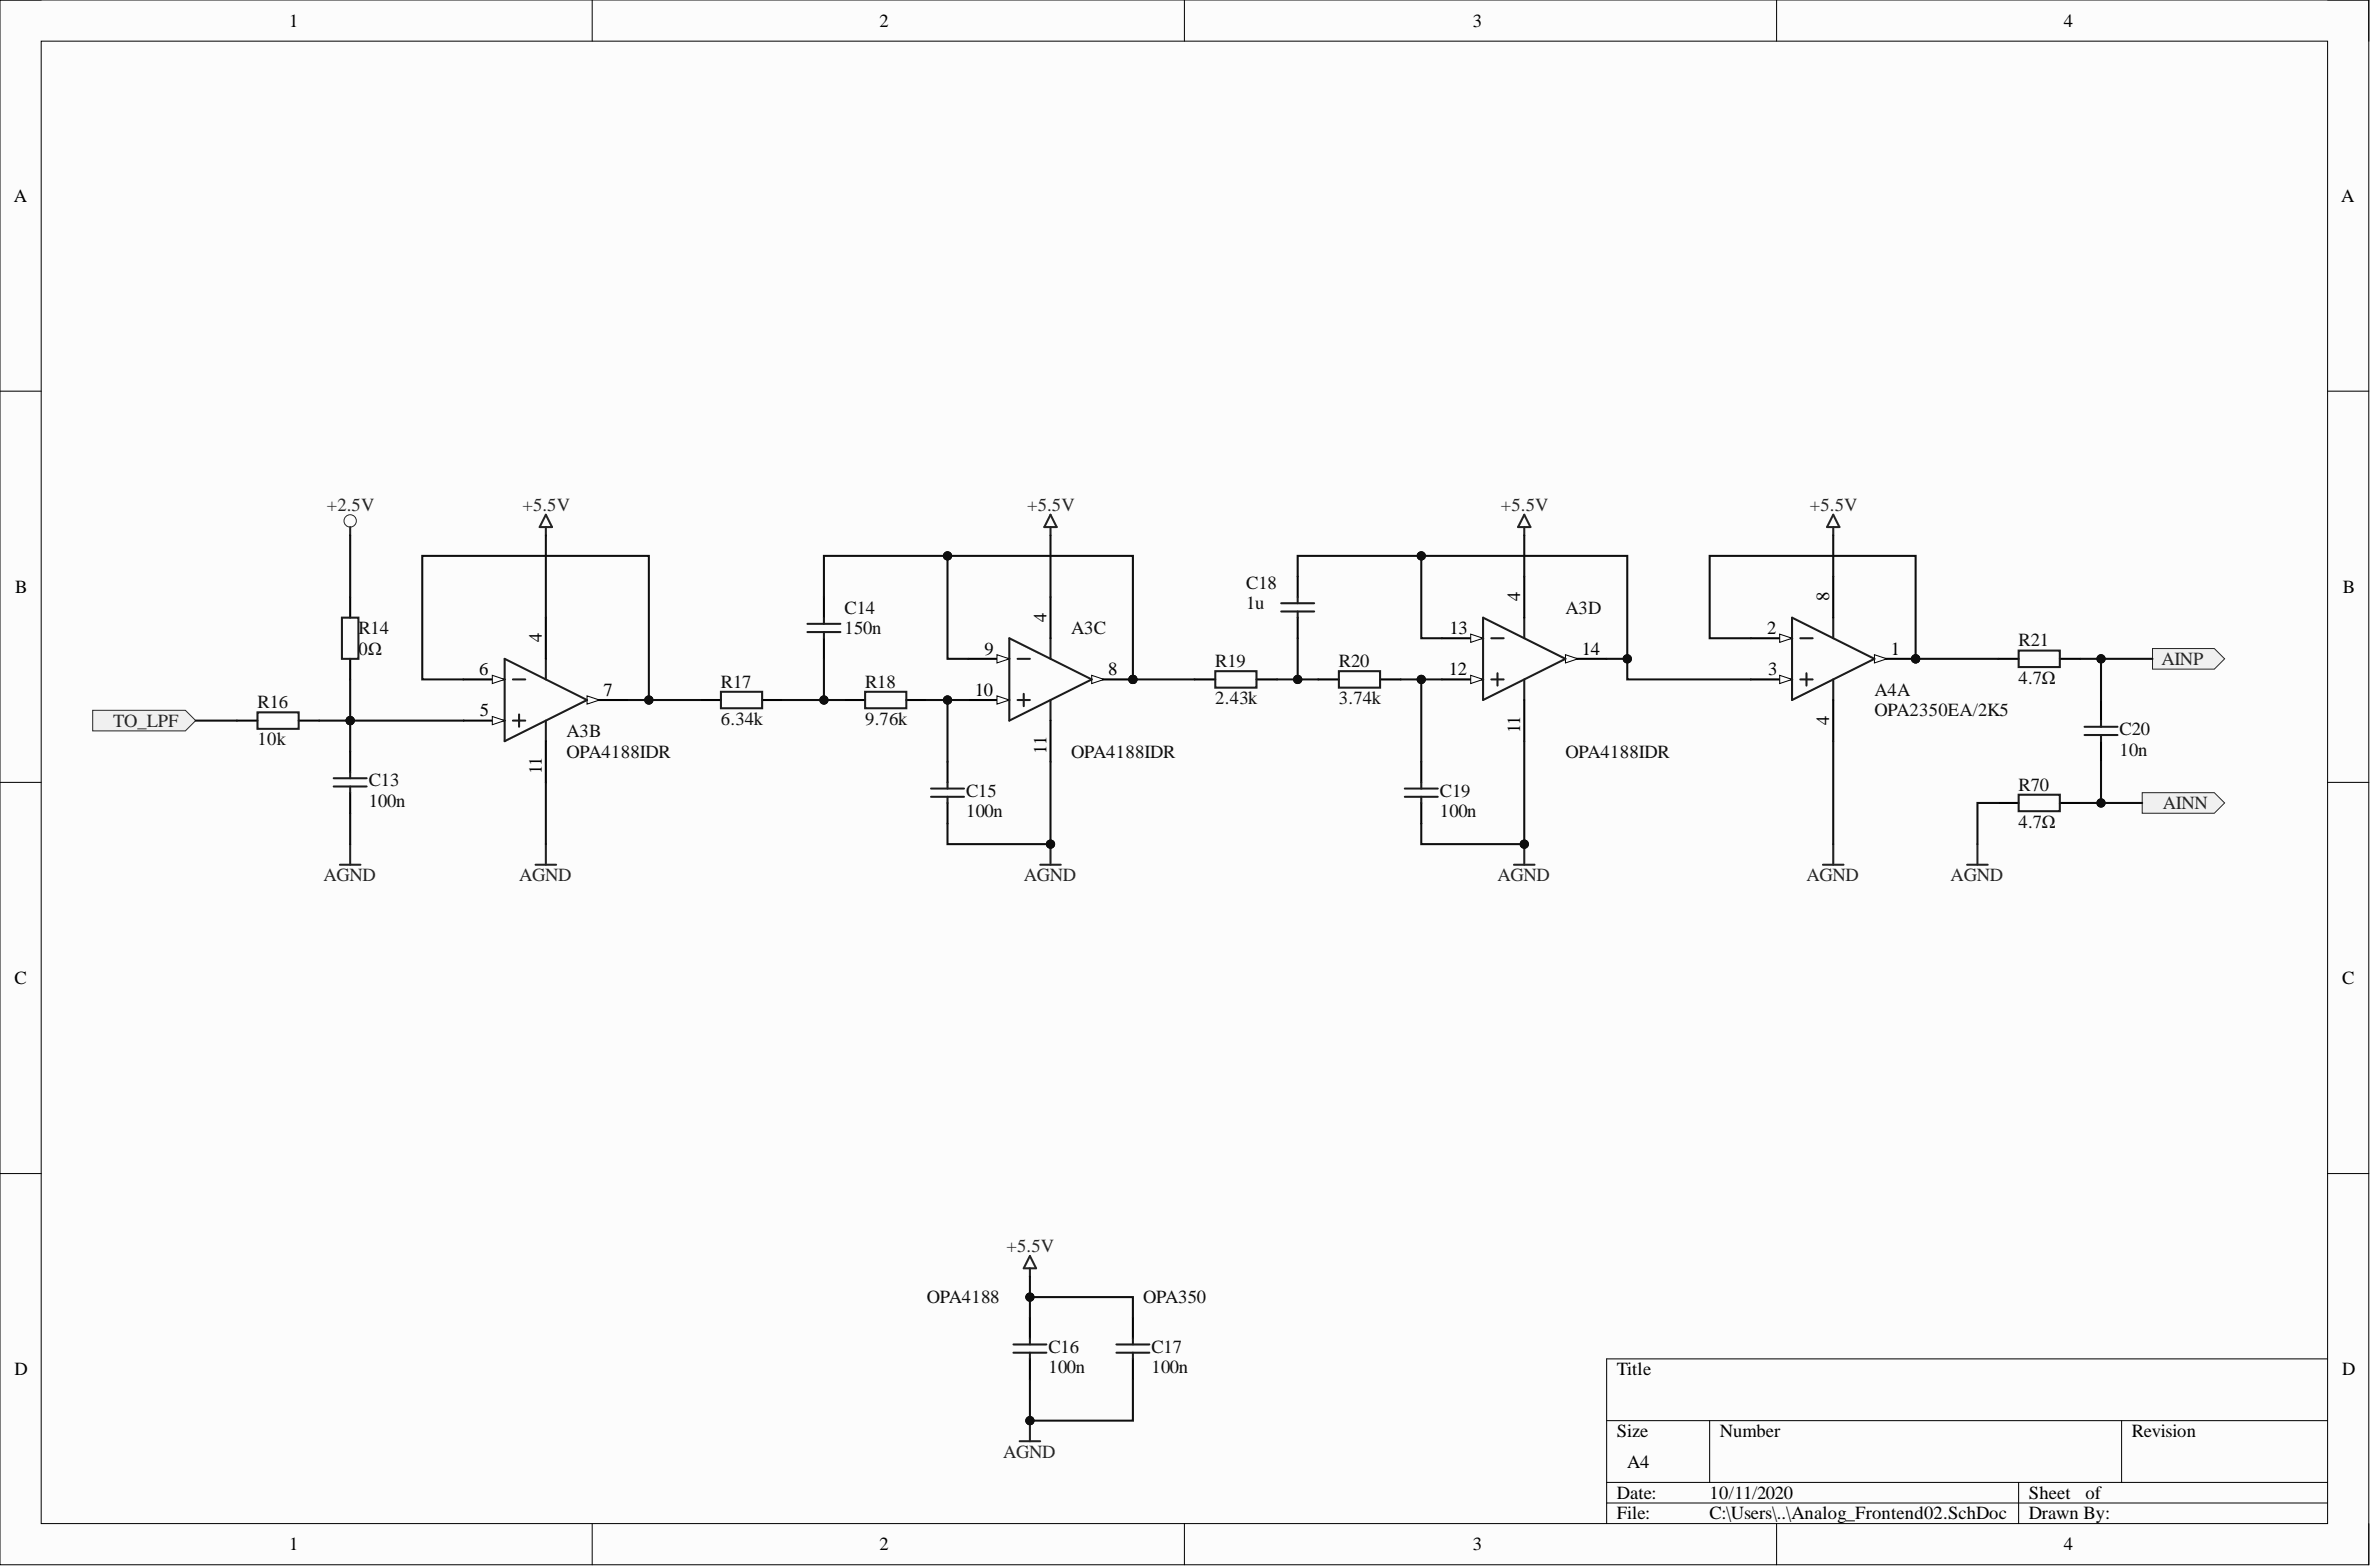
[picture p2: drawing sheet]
<svg xmlns="http://www.w3.org/2000/svg" width="292mm" height="193mm" viewBox="0 0 292 193" stroke-linecap="round" stroke-linejoin="round" font-family="sans-serif">
<defs><g id="words">
<g font-size="2.3">
<text x="35.6" y="3.3">1</text>
<text x="108.4" y="3.3">2</text>
<text x="181.4" y="3.3">3</text>
<text x="254.3" y="3.3">4</text>
<text x="1.7" y="24.8">A</text>
<text x="288.4" y="24.8">A</text>
<text x="1.9" y="73">B</text>
<text x="128.9" y="76.6" transform="rotate(-90 128.9 76.6)">4</text>
<text x="187.3" y="74" transform="rotate(-90 187.3 74)">4</text>
<text x="225.3" y="74" transform="rotate(-90 225.3 74)">8</text>
<text x="288.6" y="73">B</text>
<text x="59" y="83.2">6</text>
<text x="66.7" y="79.1" transform="rotate(-90 66.7 79.1)">4</text>
<text x="121.3" y="80.6">9</text>
<text x="136.5" y="83.2">8</text>
<text x="178.5" y="83.2">12</text>
<text x="178.6" y="78.1">13</text>
<text x="194.9" y="80.6">14</text>
<text x="217.7" y="78.1">2</text>
<text x="217.8" y="83.2">3</text>
<text x="233" y="80.6">1</text>
<text x="59.1" y="88.2">5</text>
<text x="74.4" y="85.7">7</text>
<text x="120.1" y="85.7">10</text>
<text x="225.3" y="89.3" transform="rotate(-90 225.3 89.3)">4</text>
<text x="66.7" y="95.3" transform="rotate(-90 66.7 95.3)">11</text>
<text x="128.9" y="92.8" transform="rotate(-90 128.9 92.8)">11</text>
<text x="187.3" y="90.3" transform="rotate(-90 187.3 90.3)">11</text>
<text x="1.8" y="121.2">C</text>
<text x="288.5" y="121.2">C</text>
<text x="1.8" y="169.4">D</text>
<text x="199.2" y="169.4">Title</text>
<text x="288.5" y="169.4">D</text>
<text x="199.2" y="177">Size</text>
<text x="211.9" y="177">Number</text>
<text x="262.6" y="177">Revision</text>
<text x="199.2" y="184.6">Date:</text>
<text x="200.5" y="180.8">A4</text>
<text x="210.6" y="184.6">10/11/2020</text>
<text x="250" y="184.6">Sheet</text>
<text x="256.9" y="184.6">of</text>
<text x="35.6" y="190.9">1</text>
<text x="108.4" y="190.9">2</text>
<text x="181.4" y="190.9">3</text>
<text x="199.2" y="187.1">File:</text>
<text x="210.6" y="187.1">C:\Users\..\Analog_Frontend02.SchDoc</text>
<text x="250" y="187.1">Drawn By:</text>
<text x="254.3" y="190.9">4</text>
</g>
<g font-size="2.3" fill="#262626">
<text x="40.3" y="62.9">+2.5V</text>
<text x="64.4" y="62.9">+5.5V</text>
<text x="126.5" y="62.9">+5.5V</text>
<text x="184.9" y="62.9">+5.5V</text>
<text x="223" y="62.9">+5.5V</text>
<text x="266.3" y="81.9">AINP</text>
<text x="14" y="89.5">TO_LPF</text>
<text x="266.5" y="99.6">AINN</text>
<text x="39.8" y="108.5">AGND</text>
<text x="63.9" y="108.5">AGND</text>
<text x="126.1" y="108.5">AGND</text>
<text x="184.5" y="108.5">AGND</text>
<text x="222.6" y="108.5">AGND</text>
<text x="240.3" y="108.5">AGND</text>
<text x="124" y="154.2">+5.5V</text>
<text x="123.6" y="179.5">AGND</text>
</g>
<g font-size="2.3" fill="#0e0e0e">
<text x="104" y="75.6">C14</text>
<text x="153.5" y="72.5">C18</text>
<text x="153.5" y="75">1u</text>
<text x="192.9" y="75.6">A3D</text>
<text x="44.2" y="78.1">R14</text>
<text x="44.2" y="80.6">0Ω</text>
<text x="104" y="78.1">150n</text>
<text x="132" y="78.1">A3C</text>
<text x="149.7" y="82.1">R19</text>
<text x="164.9" y="82.1">R20</text>
<text x="248.7" y="79.6">R21</text>
<text x="31.7" y="87.2">R16</text>
<text x="88.8" y="84.7">R17</text>
<text x="88.8" y="89.2">6.34k</text>
<text x="106.6" y="84.7">R18</text>
<text x="106.6" y="89.2">9.76k</text>
<text x="149.7" y="86.7">2.43k</text>
<text x="164.9" y="86.7">3.74k</text>
<text x="230.9" y="85.7">A4A</text>
<text x="230.9" y="88.2">OPA2350EA/2K5</text>
<text x="248.7" y="84.2">4.7Ω</text>
<text x="31.7" y="91.8">10k</text>
<text x="69.8" y="90.8">A3B</text>
<text x="69.8" y="93.3">OPA4188IDR</text>
<text x="132" y="93.3">OPA4188IDR</text>
<text x="192.9" y="93.3">OPA4188IDR</text>
<text x="261.1" y="90.5">C20</text>
<text x="261.1" y="93">10n</text>
<text x="45.4" y="96.9">C13</text>
<text x="45.4" y="99.4">100n</text>
<text x="119" y="98.1">C15</text>
<text x="119" y="100.7">100n</text>
<text x="177.4" y="98.1">C19</text>
<text x="177.4" y="100.7">100n</text>
<text x="248.7" y="97.4">R70</text>
<text x="248.7" y="101.9">4.7Ω</text>
<text x="114.2" y="160.5">OPA4188</text>
<text x="140.8" y="160.5">OPA350</text>
<text x="129.2" y="166.6">C16</text>
<text x="141.9" y="166.6">C17</text>
<text x="129.2" y="169.1">100n</text>
<text x="141.9" y="169.1">100n</text>
</g>
</g></defs>
<path d="M0 0h291.8v192.7h-291.8z" fill-rule="evenodd" fill="#fcfcfc"/>
<path d="M0 0h291.8v192.7h-291.8z" fill="none" stroke="#000" stroke-width=".12"/>
<path d="M5.1 5.1h281.7v182.5h-281.7z" fill-rule="evenodd" fill="#fcfcfc"/>
<g fill="none" stroke="#000" stroke-width=".12">
<path d="M0 0h5.1M73 0v5.1M145.9 0v5.1M218.9 0v5.1M286.8 0h5v5.1M5.1 5.1h281.7v182.5h-281.7zM0 48.2h5.1M286.8 48.2h5M0 96.3h5.1M286.8 96.3h5M0 144.5h5.1M286.8 144.5h5"/>
<path d="M197.9 174.9h88.9M210.6 174.9v7.7M261.4 174.9v7.7M286.8 167.3h-88.9v20.3M73 187.6v5.1M145.9 187.6v5.1M197.9 182.6h88.9M197.9 185.1h88.9M218.9 187.6v5.1M248.7 182.6v5M291.8 187.6v5.1"/>
</g>
<path d="M128.2 106.5h2.5M129.4 104v2.5" fill="none" stroke="#262626" stroke-width=".25"/>
<circle cx="129.4" cy="104" r=".51" fill="#0e0e0e"/>
<circle cx="129.4" cy="104" r=".51" fill="none" stroke="#0e0e0e" stroke-width=".12"/>
<path d="M186.5 106.5h2.6M187.8 104v2.5" fill="none" stroke="#262626" stroke-width=".25"/>
<circle cx="187.8" cy="104" r=".51" fill="#0e0e0e"/>
<circle cx="187.8" cy="104" r=".51" fill="none" stroke="#0e0e0e" stroke-width=".12"/>
<path d="M129.4 63.4l.8 1.5h-1.5zM129.4 64.9v1M187.8 63.4l.7 1.5h-1.5zM187.8 64.9v1" fill="none" stroke="#262626" stroke-width=".25"/>
<g fill="none" stroke="#000" stroke-width=".25">
<path d="M101.5 73.5v2.6M101.5 78.6v2.5M159.9 71v2.5M159.9 76.1v2.5M86.3 86.2h2.5M93.9 86.2h2.5M104 86.2h2.6M111.7 86.2h2.5M116.7 93.8v2.5M116.7 98.9v2.5M147.2 83.7h2.5M154.8 83.7h2.5"/>
<path d="M162.4 83.7h2.5M170 83.7h2.6"/>
</g>
<g fill="none" stroke="#1c1c1c" stroke-width=".25">
<path d="M99.5 76.8h4M99.5 77.8h4M101.5 76.1v.7M101.5 77.8v.8M157.8 74.3h4.1M157.8 75.3h4.1M159.9 73.5v.8M159.9 75.3v.8M88.8 85.2h5.1v2h-5.1zM106.6 85.2h5.1v2h-5.1zM114.7 97.1h4.1M114.7 98.1h4.1"/>
<path d="M116.7 96.3v.8M116.7 98.1v.8M149.7 82.7h5.1v2h-5.1zM164.9 82.7h5.1v2h-5.1z"/>
</g>
<circle cx="139.6" cy="83.7" r=".51" fill="#0e0e0e"/>
<circle cx="139.6" cy="83.7" r=".51" fill="none" stroke="#0e0e0e" stroke-width=".12"/>
<path d="M119.3 81.1h5" fill="none" stroke="#000" stroke-width=".25"/>
<path d="M122.8 80.6l1.5 .5-1.5 .5z" fill="#fbfbfb"/>
<path d="M122.8 80.6l1.5 .5-1.5 .5z" fill="none" stroke="#000" stroke-width=".12"/>
<path d="M119.3 86.2h5" fill="none" stroke="#000" stroke-width=".25"/>
<path d="M122.8 85.7l1.5 .5-1.5 .5z" fill="#fbfbfb"/>
<path d="M122.8 85.7l1.5 .5-1.5 .5z" fill="none" stroke="#000" stroke-width=".12"/>
<path d="M134.5 83.7h5.1" fill="none" stroke="#000" stroke-width=".25"/>
<path d="M134.5 83.2l1.5 .5-1.5 .5z" fill="#fbfbfb"/>
<path d="M134.5 83.2l1.5 .5-1.5 .5z" fill="none" stroke="#000" stroke-width=".12"/>
<circle cx="139.6" cy="83.7" r=".51" fill="#0e0e0e"/>
<circle cx="139.6" cy="83.7" r=".51" fill="none" stroke="#0e0e0e" stroke-width=".12"/>
<path d="M124.3 78.6l10.2 5.1-10.2 5zM129.4 78.6v2.5M125.4 81.1h1.5M125.4 86.2h1.5M126.1 85.4v1.6M129.4 86.2v2.5" fill="none" stroke="#1c1c1c" stroke-width=".25"/>
<path d="M129.4 73.5v5.1M129.4 88.7v5.1M192.9 81.1h5" fill="none" stroke="#000" stroke-width=".25"/>
<path d="M192.9 80.6l1.5 .5-1.5 .5z" fill="#fbfbfb"/>
<path d="M192.9 80.6l1.5 .5-1.5 .5z" fill="none" stroke="#000" stroke-width=".12"/>
<path d="M177.6 83.7h5.1" fill="none" stroke="#000" stroke-width=".25"/>
<path d="M181.2 83.2l1.5 .5-1.5 .5z" fill="#fbfbfb"/>
<path d="M181.2 83.2l1.5 .5-1.5 .5z" fill="none" stroke="#000" stroke-width=".12"/>
<path d="M177.6 78.6h5.1" fill="none" stroke="#000" stroke-width=".25"/>
<path d="M181.2 78.1l1.5 .5-1.5 .5z" fill="#fbfbfb"/>
<path d="M181.2 78.1l1.5 .5-1.5 .5z" fill="none" stroke="#000" stroke-width=".12"/>
<path d="M182.7 76.1l10.2 5-10.2 5.1zM183.7 78.6h1.5M187.8 76.1v2.5M173.1 97.1h4M173.1 98.1h4M175.1 96.3v.8M175.1 98.1v.8M183.7 83.7h1.5M184.5 82.9v1.5M187.8 83.7v2.5" fill="none" stroke="#1c1c1c" stroke-width=".25"/>
<path d="M187.8 71v5.1M72.3 86.2h5.1M175.1 93.8v2.5M175.1 98.9v2.5M187.8 86.2v5.1" fill="none" stroke="#000" stroke-width=".25"/>
<path d="M72.3 85.7l1.5 .5-1.5 .5z" fill="#fbfbfb"/>
<path d="M72.3 85.7l1.5 .5-1.5 .5z" fill="none" stroke="#000" stroke-width=".12"/>
<path d="M57.1 88.7h5.1" fill="none" stroke="#000" stroke-width=".25"/>
<path d="M60.6 88.2l1.6 .5-1.6 .5z" fill="#fbfbfb"/>
<path d="M60.6 88.2l1.6 .5-1.6 .5z" fill="none" stroke="#000" stroke-width=".12"/>
<path d="M57.1 83.7h5.1" fill="none" stroke="#000" stroke-width=".25"/>
<path d="M60.6 83.2l1.6 .5-1.6 .5z" fill="#fbfbfb"/>
<path d="M60.6 83.2l1.6 .5-1.6 .5z" fill="none" stroke="#000" stroke-width=".12"/>
<path d="M31.7 87.7h5.1v2.1h-5.1zM41.1 95.8h4.1M41.1 96.9h4.1M43.1 95.1v.7M43.1 96.9v.7M62.2 81.1l10.1 5.1-10.1 5.1zM63.2 83.7h1.5M63.2 88.7h1.5M63.9 88v1.5M67.2 81.1v2.6M67.2 88.7v2.6" fill="none" stroke="#1c1c1c" stroke-width=".25"/>
<path d="M67.2 76.1v5M29.2 88.7h2.5M36.8 88.7h2.5M43.1 92.5v2.6M43.1 97.6v2.5M67.2 91.3v5" fill="none" stroke="#000" stroke-width=".25"/>
<path d="M67.2 63.4l.8 1.5h-1.5zM67.2 64.9v1M66 106.5h2.5M67.2 104v2.5" fill="none" stroke="#262626" stroke-width=".25"/>
<path d="M11.4 87.5h11.4l1.3 1.2-1.3 1.3h-11.4z" fill-rule="evenodd" fill="#f0f0f0"/>
<path d="M11.4 87.5h11.4l1.3 1.2-1.3 1.3h-11.4z" fill="none" stroke="#262626" stroke-width=".12"/>
<path d="M225.8 63.4l.8 1.5h-1.5zM225.8 64.9v1M224.6 106.5h2.5M225.8 104v2.5" fill="none" stroke="#262626" stroke-width=".25"/>
<path d="M246.2 81.1h2.5M253.8 81.1h2.5M258.8 86.2v2.5M258.8 91.3v2.5" fill="none" stroke="#000" stroke-width=".25"/>
<path d="M248.7 80.1h5.1v2h-5.1zM256.8 89.5h4.1M256.8 90.5h4.1M258.8 88.7v.8M258.8 90.5v.8" fill="none" stroke="#1c1c1c" stroke-width=".25"/>
<path d="M265.2 79.9h7.6l1.3 1.2-1.3 1.3h-7.6z" fill-rule="evenodd" fill="#f0f0f0"/>
<path d="M265.2 79.9h7.6l1.3 1.2-1.3 1.3h-7.6z" fill="none" stroke="#262626" stroke-width=".12"/>
<path d="M126.9 162.3v2.5M126.9 167.3v2.6M139.6 162.3v2.5M139.6 167.3v2.6" fill="none" stroke="#000" stroke-width=".25"/>
<path d="M124.9 165.6h4M124.9 166.6h4M126.9 164.8v.8M126.9 166.6v.7M137.5 165.6h4.1M137.5 166.6h4.1M139.6 164.8v.8M139.6 166.6v.7" fill="none" stroke="#1c1c1c" stroke-width=".25"/>
<path d="M126.9 154.7l.7 1.5h-1.5zM126.9 156.2v1M125.6 177.5h2.6M126.9 174.9v2.6" fill="none" stroke="#262626" stroke-width=".25"/>
<circle cx="126.9" cy="174.9" r=".51" fill="#0e0e0e"/>
<circle cx="126.9" cy="174.9" r=".51" fill="none" stroke="#0e0e0e" stroke-width=".12"/>
<circle cx="236" cy="81.1" r=".51" fill="#0e0e0e"/>
<circle cx="236" cy="81.1" r=".51" fill="none" stroke="#0e0e0e" stroke-width=".12"/>
<path d="M230.9 81.1h5.1" fill="none" stroke="#000" stroke-width=".25"/>
<path d="M230.9 80.6l1.5 .5-1.5 .5z" fill="#fbfbfb"/>
<path d="M230.9 80.6l1.5 .5-1.5 .5z" fill="none" stroke="#000" stroke-width=".12"/>
<circle cx="236" cy="81.1" r=".51" fill="#0e0e0e"/>
<circle cx="236" cy="81.1" r=".51" fill="none" stroke="#0e0e0e" stroke-width=".12"/>
<path d="M215.7 83.7h5.1" fill="none" stroke="#000" stroke-width=".25"/>
<path d="M219.3 83.2l1.5 .5-1.5 .5z" fill="#fbfbfb"/>
<path d="M219.3 83.2l1.5 .5-1.5 .5z" fill="none" stroke="#000" stroke-width=".12"/>
<path d="M215.7 78.6h5.1" fill="none" stroke="#000" stroke-width=".25"/>
<path d="M219.3 78.1l1.5 .5-1.5 .5z" fill="#fbfbfb"/>
<path d="M219.3 78.1l1.5 .5-1.5 .5z" fill="none" stroke="#000" stroke-width=".12"/>
<path d="M42.1 76.1h2.1v5h-2.1zM220.8 76.1l10.1 5-10.1 5.1zM221.8 78.6h1.5M225.8 76.1v2.5M221.8 83.7h1.5M222.6 82.9v1.5M225.8 83.7v2.5M248.7 97.9h5.1v2h-5.1z" fill="none" stroke="#1c1c1c" stroke-width=".25"/>
<path d="M43.1 73.5v2.6M225.8 71v5.1M43.1 81.1v2.6M225.8 86.2v5.1M246.2 98.9h2.5M253.8 98.9h2.5" fill="none" stroke="#000" stroke-width=".25"/>
<path d="M43.1 64.9v1M41.9 106.5h2.5M43.1 104v2.5M242.3 106.5h2.6M243.6 104v2.5" fill="none" stroke="#262626" stroke-width=".25"/>
<circle cx="43.1" cy="64.1" r=".76" fill="none" stroke="#262626" stroke-width=".12"/>
<path d="M263.9 97.6h8.9l1.3 1.3-1.3 1.2h-8.9z" fill-rule="evenodd" fill="#f0f0f0"/>
<path d="M263.9 97.6h8.9l1.3 1.3-1.3 1.2h-8.9z" fill="none" stroke="#262626" stroke-width=".12"/>
<path d="M258.8 98.9h5.1" fill="none" stroke="#0e0e0e" stroke-width=".25"/>
<circle cx="258.8" cy="98.9" r=".51" fill="#0e0e0e"/>
<circle cx="258.8" cy="98.9" r=".51" fill="none" stroke="#0e0e0e" stroke-width=".12"/>
<path d="M24.1 88.7h5.1M39.3 88.7h17.8" fill="none" stroke="#0e0e0e" stroke-width=".25"/>
<circle cx="43.1" cy="88.7" r=".51" fill="#0e0e0e"/>
<circle cx="43.1" cy="88.7" r=".51" fill="none" stroke="#0e0e0e" stroke-width=".12"/>
<path d="M57.1 83.7h-5.1v-15.2h27.9v17.7" fill="none" stroke="#0e0e0e" stroke-width=".25"/>
<circle cx="79.9" cy="86.2" r=".51" fill="#0e0e0e"/>
<circle cx="79.9" cy="86.2" r=".51" fill="none" stroke="#0e0e0e" stroke-width=".12"/>
<path d="M77.4 86.2h8.9" fill="none" stroke="#0e0e0e" stroke-width=".25"/>
<circle cx="79.9" cy="86.2" r=".51" fill="#0e0e0e"/>
<circle cx="79.9" cy="86.2" r=".51" fill="none" stroke="#0e0e0e" stroke-width=".12"/>
<path d="M96.4 86.2h5.1" fill="none" stroke="#0e0e0e" stroke-width=".25"/>
<circle cx="101.5" cy="86.2" r=".51" fill="#0e0e0e"/>
<circle cx="101.5" cy="86.2" r=".51" fill="none" stroke="#0e0e0e" stroke-width=".12"/>
<path d="M101.5 81.1v5.1h2.5" fill="none" stroke="#0e0e0e" stroke-width=".25"/>
<circle cx="101.5" cy="86.2" r=".51" fill="#0e0e0e"/>
<circle cx="101.5" cy="86.2" r=".51" fill="none" stroke="#0e0e0e" stroke-width=".12"/>
<path d="M101.5 73.5v-5h38.1v15.2h7.6" fill="none" stroke="#0e0e0e" stroke-width=".25"/>
<circle cx="116.7" cy="68.5" r=".51" fill="#0e0e0e"/>
<circle cx="116.7" cy="68.5" r=".51" fill="none" stroke="#0e0e0e" stroke-width=".12"/>
<circle cx="139.6" cy="83.7" r=".51" fill="#0e0e0e"/>
<circle cx="139.6" cy="83.7" r=".51" fill="none" stroke="#0e0e0e" stroke-width=".12"/>
<path d="M114.2 86.2h5.1" fill="none" stroke="#0e0e0e" stroke-width=".25"/>
<circle cx="116.7" cy="86.2" r=".51" fill="#0e0e0e"/>
<circle cx="116.7" cy="86.2" r=".51" fill="none" stroke="#0e0e0e" stroke-width=".12"/>
<path d="M129.4 93.8v10.2h-12.7v-2.6" fill="none" stroke="#0e0e0e" stroke-width=".25"/>
<circle cx="129.4" cy="104" r=".51" fill="#0e0e0e"/>
<circle cx="129.4" cy="104" r=".51" fill="none" stroke="#0e0e0e" stroke-width=".12"/>
<path d="M116.7 68.5v12.6h2.6" fill="none" stroke="#0e0e0e" stroke-width=".25"/>
<circle cx="116.7" cy="68.5" r=".51" fill="#0e0e0e"/>
<circle cx="116.7" cy="68.5" r=".51" fill="none" stroke="#0e0e0e" stroke-width=".12"/>
<path d="M126.9 169.9v5h12.7v-5" fill="none" stroke="#0e0e0e" stroke-width=".25"/>
<circle cx="126.9" cy="174.9" r=".51" fill="#0e0e0e"/>
<circle cx="126.9" cy="174.9" r=".51" fill="none" stroke="#0e0e0e" stroke-width=".12"/>
<path d="M126.9 159.7h12.7v2.6" fill="none" stroke="#0e0e0e" stroke-width=".25"/>
<circle cx="126.9" cy="159.7" r=".51" fill="#0e0e0e"/>
<circle cx="126.9" cy="159.7" r=".51" fill="none" stroke="#0e0e0e" stroke-width=".12"/>
<path d="M157.3 83.7h5.1" fill="none" stroke="#0e0e0e" stroke-width=".25"/>
<circle cx="159.9" cy="83.7" r=".51" fill="#0e0e0e"/>
<circle cx="159.9" cy="83.7" r=".51" fill="none" stroke="#0e0e0e" stroke-width=".12"/>
<path d="M159.9 71v-2.5h40.6v12.6h-2.6" fill="none" stroke="#0e0e0e" stroke-width=".25"/>
<circle cx="175.1" cy="68.5" r=".51" fill="#0e0e0e"/>
<circle cx="175.1" cy="68.5" r=".51" fill="none" stroke="#0e0e0e" stroke-width=".12"/>
<circle cx="200.5" cy="81.1" r=".51" fill="#0e0e0e"/>
<circle cx="200.5" cy="81.1" r=".51" fill="none" stroke="#0e0e0e" stroke-width=".12"/>
<path d="M172.6 83.7h5" fill="none" stroke="#0e0e0e" stroke-width=".25"/>
<circle cx="175.1" cy="83.7" r=".51" fill="#0e0e0e"/>
<circle cx="175.1" cy="83.7" r=".51" fill="none" stroke="#0e0e0e" stroke-width=".12"/>
<path d="M187.8 91.3v12.7h-12.7v-2.6" fill="none" stroke="#0e0e0e" stroke-width=".25"/>
<circle cx="187.8" cy="104" r=".51" fill="#0e0e0e"/>
<circle cx="187.8" cy="104" r=".51" fill="none" stroke="#0e0e0e" stroke-width=".12"/>
<path d="M175.1 68.5v10.1h2.5" fill="none" stroke="#0e0e0e" stroke-width=".25"/>
<circle cx="175.1" cy="68.5" r=".51" fill="#0e0e0e"/>
<circle cx="175.1" cy="68.5" r=".51" fill="none" stroke="#0e0e0e" stroke-width=".12"/>
<path d="M200.5 81.1v2.6h15.2" fill="none" stroke="#0e0e0e" stroke-width=".25"/>
<circle cx="200.5" cy="81.1" r=".51" fill="#0e0e0e"/>
<circle cx="200.5" cy="81.1" r=".51" fill="none" stroke="#0e0e0e" stroke-width=".12"/>
<path d="M215.7 78.6h-5.1v-10.1h25.4v12.6h10.2" fill="none" stroke="#0e0e0e" stroke-width=".25"/>
<circle cx="236" cy="81.1" r=".51" fill="#0e0e0e"/>
<circle cx="236" cy="81.1" r=".51" fill="none" stroke="#0e0e0e" stroke-width=".12"/>
<path d="M246.2 98.9h-2.6v5.1M258.8 93.8v5.1h-2.5" fill="none" stroke="#0e0e0e" stroke-width=".25"/>
<circle cx="258.8" cy="98.9" r=".51" fill="#0e0e0e"/>
<circle cx="258.8" cy="98.9" r=".51" fill="none" stroke="#0e0e0e" stroke-width=".12"/>
<path d="M256.3 81.1h8.9" fill="none" stroke="#0e0e0e" stroke-width=".25"/>
<circle cx="258.8" cy="81.1" r=".51" fill="#0e0e0e"/>
<circle cx="258.8" cy="81.1" r=".51" fill="none" stroke="#0e0e0e" stroke-width=".12"/>
<path d="M43.1 88.7v3.8M43.1 100.1v3.9" fill="none" stroke="#0e0e0e" stroke-width=".25"/>
<circle cx="43.1" cy="88.7" r=".51" fill="#0e0e0e"/>
<circle cx="43.1" cy="88.7" r=".51" fill="none" stroke="#0e0e0e" stroke-width=".12"/>
<path d="M43.1 83.7v5" fill="none" stroke="#0e0e0e" stroke-width=".25"/>
<circle cx="43.1" cy="88.7" r=".51" fill="#0e0e0e"/>
<circle cx="43.1" cy="88.7" r=".51" fill="none" stroke="#0e0e0e" stroke-width=".12"/>
<path d="M43.1 65.9v7.6M67.2 65.9v10.2M67.2 96.3v7.7M116.7 86.2v7.6" fill="none" stroke="#0e0e0e" stroke-width=".25"/>
<circle cx="116.7" cy="86.2" r=".51" fill="#0e0e0e"/>
<circle cx="116.7" cy="86.2" r=".51" fill="none" stroke="#0e0e0e" stroke-width=".12"/>
<path d="M126.9 157.2v5.1" fill="none" stroke="#0e0e0e" stroke-width=".25"/>
<circle cx="126.9" cy="159.7" r=".51" fill="#0e0e0e"/>
<circle cx="126.9" cy="159.7" r=".51" fill="none" stroke="#0e0e0e" stroke-width=".12"/>
<path d="M129.4 65.9v7.6M159.9 78.6v5.1" fill="none" stroke="#0e0e0e" stroke-width=".25"/>
<circle cx="159.9" cy="83.7" r=".51" fill="#0e0e0e"/>
<circle cx="159.9" cy="83.7" r=".51" fill="none" stroke="#0e0e0e" stroke-width=".12"/>
<path d="M175.1 83.7v10.1" fill="none" stroke="#0e0e0e" stroke-width=".25"/>
<circle cx="175.1" cy="83.7" r=".51" fill="#0e0e0e"/>
<circle cx="175.1" cy="83.7" r=".51" fill="none" stroke="#0e0e0e" stroke-width=".12"/>
<path d="M187.8 65.9v5.1M225.8 65.9v5.1M225.8 91.3v12.7M258.8 81.1v5.1" fill="none" stroke="#0e0e0e" stroke-width=".25"/>
<circle cx="258.8" cy="81.1" r=".51" fill="#0e0e0e"/>
<circle cx="258.8" cy="81.1" r=".51" fill="none" stroke="#0e0e0e" stroke-width=".12"/>
<use href="#words"/>
</svg>
